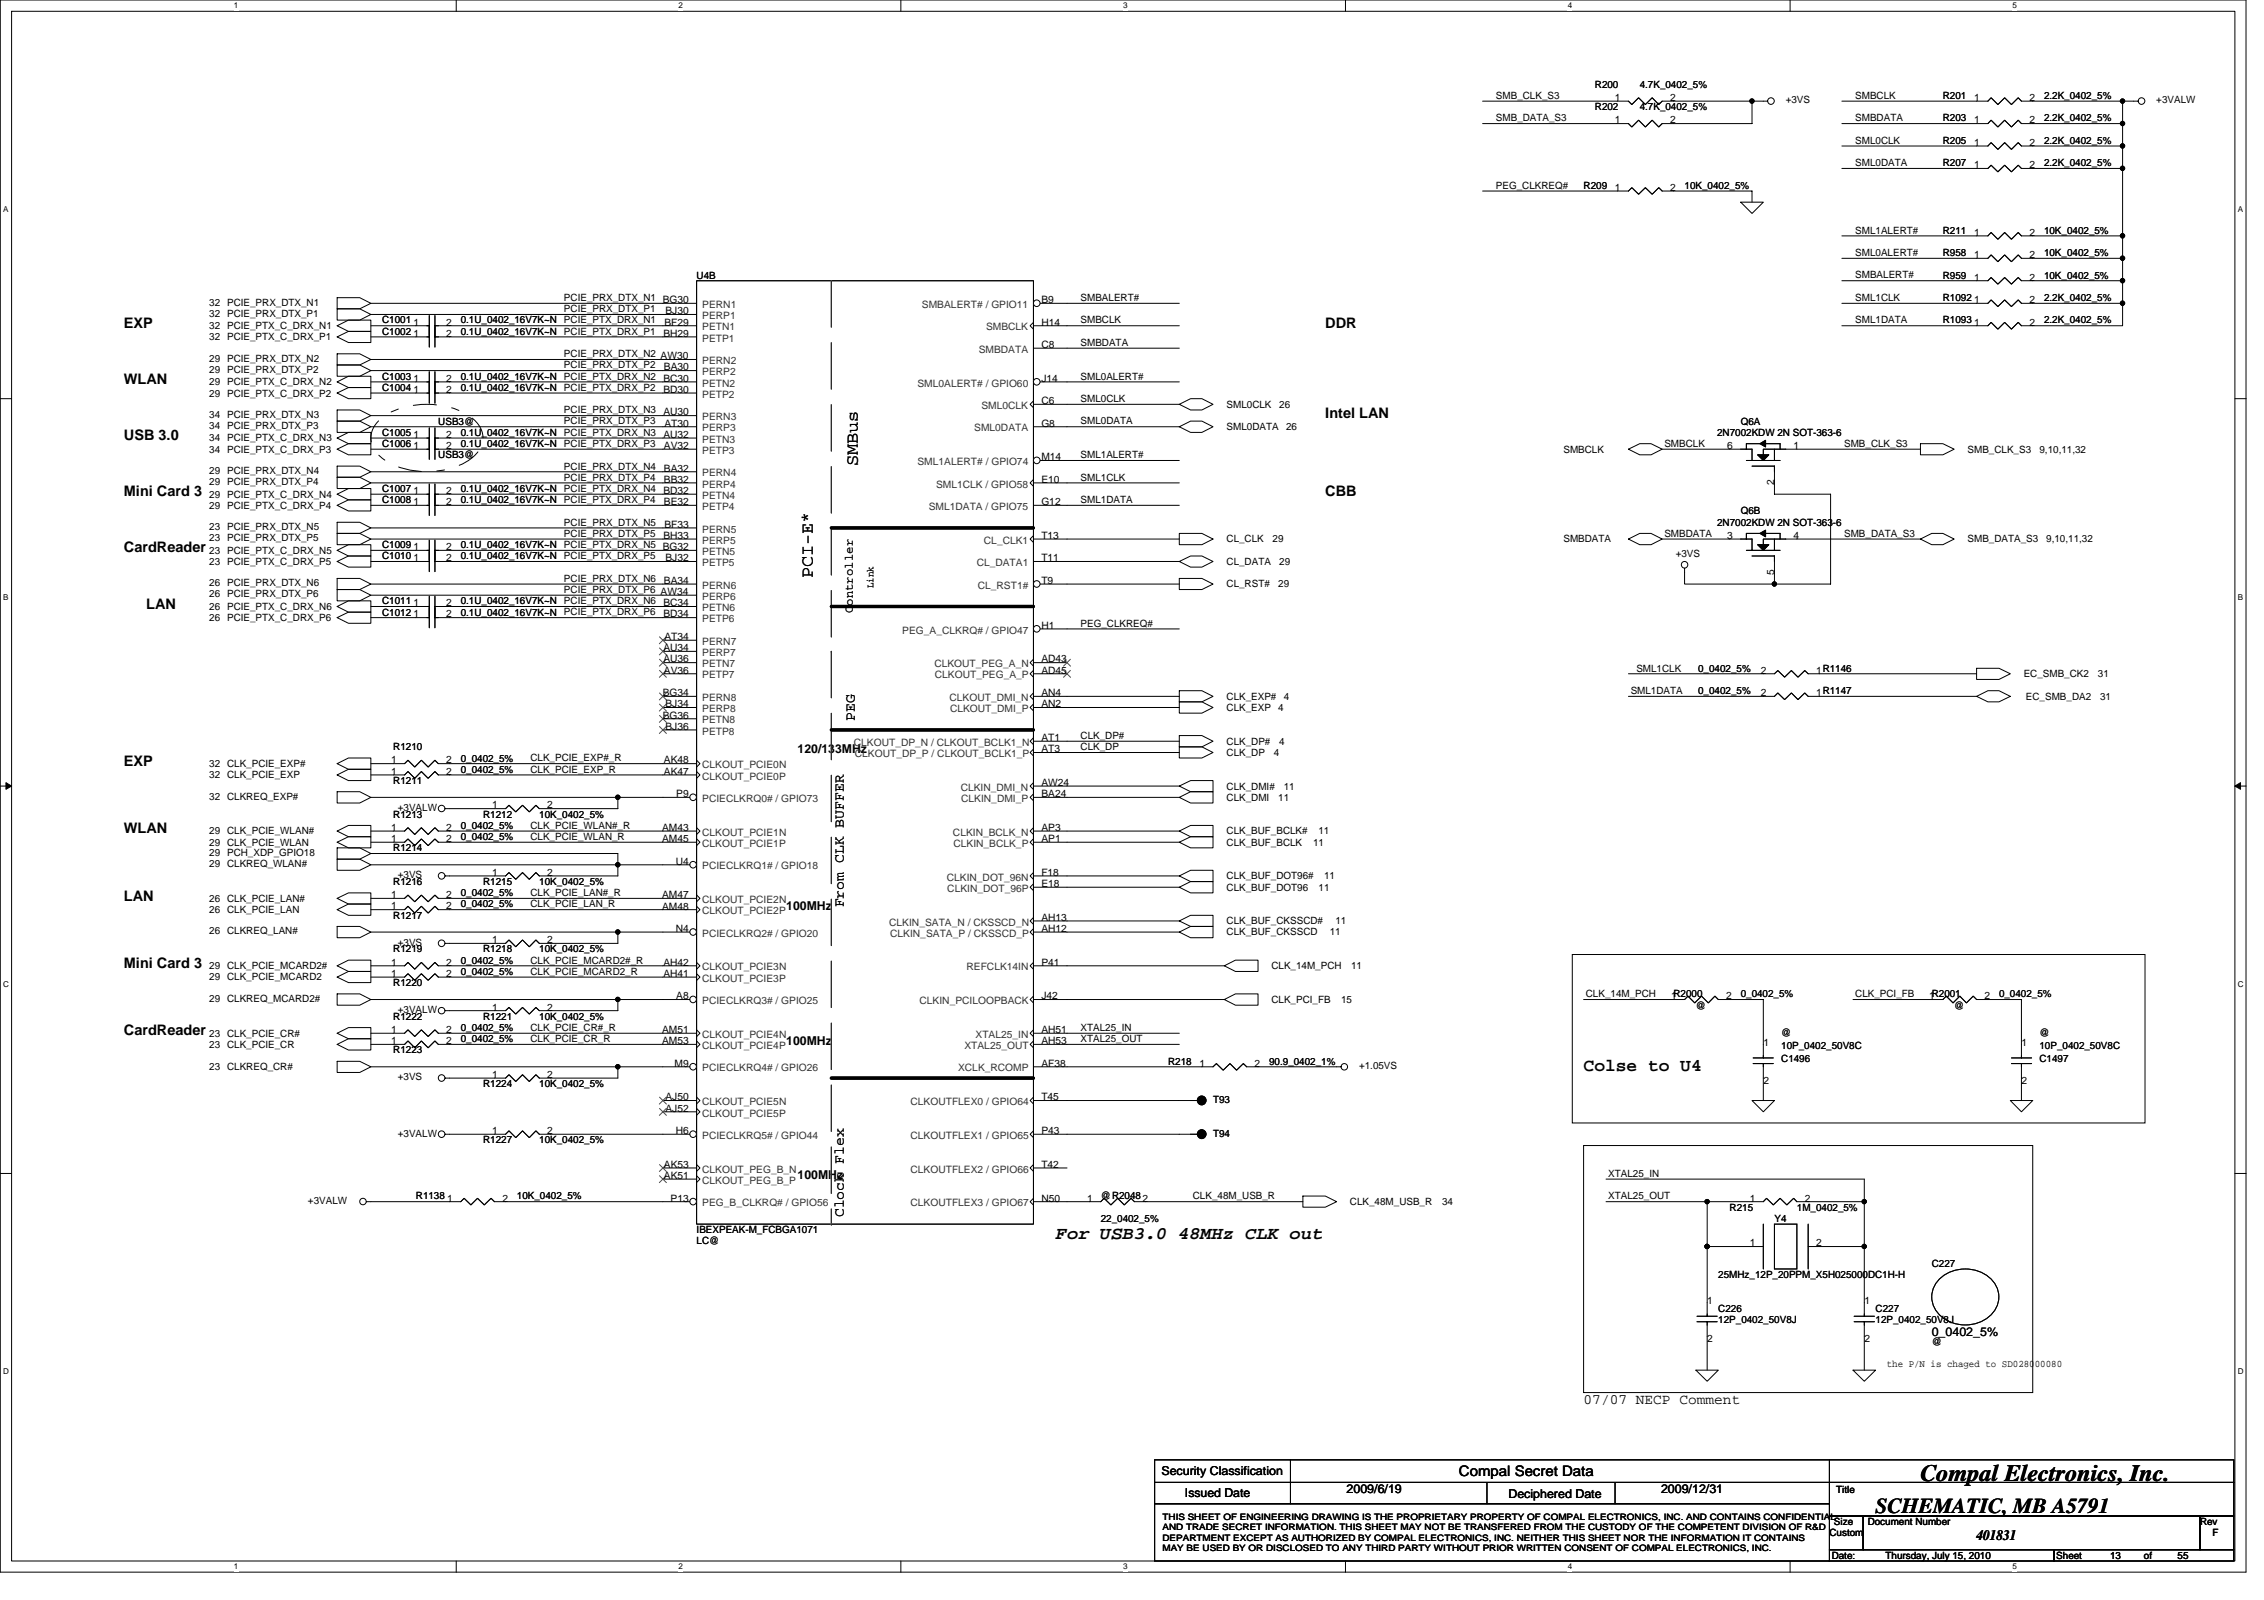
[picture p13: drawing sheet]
<svg xmlns="http://www.w3.org/2000/svg" width="297mm" height="210mm" viewBox="0 0 297 210" stroke-linecap="round" stroke-linejoin="round" font-family="sans-serif">
<defs><g id="words">
<text font-size="3.1" x="252" y="194.3">Compal Electronics, Inc.</text>
<text font-size="2.8" x="246.1" y="198.5">SCHEMATIC, MB A5791</text>
<g font-size="2.3">
<text x="112.5" y="61.2" transform="rotate(-90 112.5 61.2)">SMBus</text>
<text x="106.7" y="75.9" transform="rotate(-90 106.7 75.9)">PCI-E*</text>
<text x="207.8" y="140.4">Colse to U4</text>
<text x="138.5" y="162.6">For USB3.0 48MHz CLK out</text>
</g>
<g font-size="1.9">
<text x="16.3" y="43">EXP</text>
<text x="173.9" y="43">DDR</text>
<text x="16.3" y="50.4">WLAN</text>
<text x="16.3" y="57.7">USB 3.0</text>
<text x="173.9" y="54.8">Intel LAN</text>
<text x="16.3" y="65.1">Mini Card 3</text>
<text x="173.9" y="65.1">CBB</text>
<text x="16.3" y="72.5">CardReader</text>
<text x="19.2" y="79.8">LAN</text>
<text x="112.2" y="94.6" transform="rotate(-90 112.2 94.6)">PEG</text>
<text x="16.3" y="100.5">EXP</text>
<text x="16.3" y="109.3">WLAN</text>
<text x="16.3" y="118.2">LAN</text>
<text x="110.7" y="119" transform="rotate(-90 110.7 119)">From CLK BUFFER</text>
<text x="16.3" y="127">Mini Card 3</text>
<text x="16.3" y="135.8">CardReader</text>
<text x="110.7" y="159.7" transform="rotate(-90 110.7 159.7)">Clock Flex</text>
<text x="207.8" y="184.2">07/07 NECP Comment</text>
<text x="191.4" y="193.7">Compal Secret Data</text>
<text x="259.3" y="202.1">401831</text>
</g>
<g font-size="1.6">
<text x="111.9" y="80.5" transform="rotate(-90 111.9 80.5)">Controller</text>
<text x="104.6" y="98.7">120/133MHz</text>
<text x="103.2" y="119.3">100MHz</text>
<text x="103.2" y="137">100MHz</text>
<text x="104.6" y="154.7">100MHz</text>
<text x="253.4" y="175.3">0_0402_5%</text>
<text x="152.4" y="193.5">Security Classification</text>
<text x="155.5" y="196.3">Issued Date</text>
<text x="176.7" y="195.9">2009/6/19</text>
<text x="197.9" y="196.5">Deciphered Date</text>
<text x="217.9" y="195.9">2009/12/31</text>
</g>
<g font-size="1.3">
<text x="209.3" y="11.5">R200</text>
<text x="215.1" y="11.5">4.7K_0402_5%</text>
<text x="196.3" y="13">SMB_CLK_S3</text>
<text x="196.3" y="15.9">SMB_DATA_S3</text>
<text x="209.3" y="14.5">R202</text>
<text x="211.9" y="13.3">1</text>
<text x="211.9" y="16.2">1</text>
<text x="215.1" y="14.5">4.7K_0402_5%</text>
<text x="219.1" y="13.3">2</text>
<text x="219.1" y="16.2">2</text>
<text x="234.3" y="13.6">+3VS</text>
<text x="243.4" y="13">SMBCLK</text>
<text x="243.4" y="15.9">SMBDATA</text>
<text x="254.9" y="13">R201</text>
<text x="254.9" y="15.9">R203</text>
<text x="259" y="13.3">1</text>
<text x="259" y="16.2">1</text>
<text x="266.3" y="13.3">2</text>
<text x="266.3" y="16.2">2</text>
<text x="268.2" y="13">2.2K_0402_5%</text>
<text x="268.2" y="15.9">2.2K_0402_5%</text>
<text x="282.9" y="13.6">+3VALW</text>
<text x="243.4" y="18.9">SML0CLK</text>
<text x="243.4" y="21.8">SML0DATA</text>
<text x="254.9" y="18.9">R205</text>
<text x="254.9" y="21.8">R207</text>
<text x="259" y="19.1">1</text>
<text x="259" y="22.1">1</text>
<text x="266.3" y="19.1">2</text>
<text x="266.3" y="22.1">2</text>
<text x="268.2" y="18.9">2.2K_0402_5%</text>
<text x="268.2" y="21.8">2.2K_0402_5%</text>
<text x="196.3" y="24.8">PEG_CLKREQ#</text>
<text x="207.8" y="24.8">R209</text>
<text x="211.9" y="25">1</text>
<text x="219.1" y="25">2</text>
<text x="221" y="24.8">10K_0402_5%</text>
<text x="243.4" y="30.6">SML1ALERT#</text>
<text x="243.4" y="33.6">SML0ALERT#</text>
<text x="254.9" y="33.6">R958</text>
<text x="254.9" y="30.6">R211</text>
<text x="259" y="33.9">1</text>
<text x="259" y="30.9">1</text>
<text x="266.3" y="33.9">2</text>
<text x="266.3" y="30.9">2</text>
<text x="268.2" y="33.6">10K_0402_5%</text>
<text x="268.2" y="30.6">10K_0402_5%</text>
<text x="27.4" y="40.1">32 PCIE_PRX_DTX_N1</text>
<text x="27.4" y="41.6">32 PCIE_PRX_DTX_P1</text>
<text x="74" y="39.5">PCIE_PRX_DTX_N1 BG30</text>
<text x="74" y="41">PCIE_PRX_DTX_P1</text>
<text x="87.3" y="41.2">BJ30</text>
<text x="91.4" y="36.6">U4B</text>
<text x="136.6" y="39.8">B9</text>
<text x="141.8" y="39.5">SMBALERT#</text>
<text x="243.4" y="36.5">SMBALERT#</text>
<text x="243.4" y="39.5">SML1CLK</text>
<text x="254.9" y="36.6">R959</text>
<text x="254.9" y="39.5">R1092</text>
<text x="259" y="36.8">1</text>
<text x="259" y="39.8">1</text>
<text x="266.3" y="36.8">2</text>
<text x="266.3" y="39.8">2</text>
<text x="268.2" y="36.6">10K_0402_5%</text>
<text x="268.2" y="39.5">2.2K_0402_5%</text>
<text x="27.4" y="44.7">32 PCIE_PTX_C_DRX_P1</text>
<text x="27.4" y="43.2">32 PCIE_PTX_C_DRX_N1</text>
<text x="27.4" y="47.5">29 PCIE_PRX_DTX_N2</text>
<text x="50.1" y="43.9">C1002</text>
<text x="50.1" y="42.4">C1001</text>
<text x="54.2" y="44.2">1</text>
<text x="54.2" y="42.7">1</text>
<text x="58.5" y="44.2">2</text>
<text x="58.5" y="42.7">2</text>
<text x="60.4" y="43.9">0.1U_0402_16V7K~N PCIE_PTX_DRX_P1</text>
<text x="60.4" y="42.4">0.1U_0402_16V7K~N PCIE_PTX_DRX_N1</text>
<text x="74" y="46.9">PCIE_PRX_DTX_N2 AW30</text>
<text x="87" y="44.2">BH29</text>
<text x="87.2" y="42.7">BF29</text>
<text x="136.6" y="42.7">H14</text>
<text x="136.6" y="45.7">C8</text>
<text x="141.8" y="45.4">SMBDATA</text>
<text x="141.8" y="42.4">SMBCLK</text>
<text x="243.4" y="42.4">SML1DATA</text>
<text x="254.9" y="42.4">R1093</text>
<text x="259" y="42.7">1</text>
<text x="266.3" y="42.7">2</text>
<text x="268.2" y="42.4">2.2K_0402_5%</text>
<text x="27.4" y="52">29 PCIE_PTX_C_DRX_P2</text>
<text x="27.4" y="50.5">29 PCIE_PTX_C_DRX_N2</text>
<text x="27.4" y="48.9">29 PCIE_PRX_DTX_P2</text>
<text x="50.1" y="51.3">C1004</text>
<text x="50.1" y="49.8">C1003</text>
<text x="54.2" y="51.5">1</text>
<text x="54.2" y="50.1">1</text>
<text x="58.5" y="51.5">2</text>
<text x="58.5" y="50.1">2</text>
<text x="60.4" y="51.3">0.1U_0402_16V7K~N PCIE_PTX_DRX_P2</text>
<text x="60.4" y="49.8">0.1U_0402_16V7K~N PCIE_PTX_DRX_N2</text>
<text x="74" y="48.3">PCIE_PRX_DTX_P2</text>
<text x="87" y="50.1">BC30</text>
<text x="87" y="51.5">BD30</text>
<text x="87.1" y="48.6">BA30</text>
<text x="136.6" y="50.1">J14</text>
<text x="136.6" y="53">C6</text>
<text x="141.8" y="52.7">SML0CLK</text>
<text x="141.8" y="49.8">SML0ALERT#</text>
<text x="160.9" y="53.5">SML0CLK</text>
<text x="167.8" y="53.5">26</text>
<text x="27.4" y="59.4">34 PCIE_PTX_C_DRX_P3</text>
<text x="27.4" y="54.8">34 PCIE_PRX_DTX_N3</text>
<text x="27.4" y="57.9">34 PCIE_PTX_C_DRX_N3</text>
<text x="27.4" y="56.3">34 PCIE_PRX_DTX_P3</text>
<text x="50.1" y="58.7">C1006</text>
<text x="50.1" y="57.2">C1005</text>
<text x="54.2" y="58.9">1</text>
<text x="54.2" y="57.4">1</text>
<text x="57.5" y="55.7">USB3@</text>
<text x="58.5" y="58.9">2</text>
<text x="58.5" y="57.4">2</text>
<text x="60.4" y="58.7">0.1U_0402_16V7K~N PCIE_PTX_DRX_P3</text>
<text x="60.4" y="57.2">0.1U_0402_16V7K~N PCIE_PTX_DRX_N3</text>
<text x="74" y="55.7">PCIE_PRX_DTX_P3</text>
<text x="74" y="54.2">PCIE_PRX_DTX_N3</text>
<text x="87" y="54.5">AU30</text>
<text x="87" y="57.4">AU32</text>
<text x="87.1" y="58.9">AV32</text>
<text x="87.2" y="56">AT30</text>
<text x="136.6" y="56">G8</text>
<text x="141.8" y="55.7">SML0DATA</text>
<text x="160.9" y="56.4">SML0DATA</text>
<text x="168.7" y="56.4">26</text>
<text x="205.1" y="59.4">SMBCLK</text>
<text x="218.4" y="58.6">SMBCLK</text>
<text x="225.3" y="57.2">2N7002KDW 2N SOT-363-6</text>
<text x="226.6" y="58.9">6</text>
<text x="228.4" y="55.7">Q6A</text>
<text x="235.3" y="58.9">1</text>
<text x="242" y="58.6">SMB_CLK_S3</text>
<text x="258.1" y="59.4">SMB_CLK_S3</text>
<text x="267.6" y="59.4">9,10,11,32</text>
<text x="27.4" y="62.2">29 PCIE_PRX_DTX_N4</text>
<text x="27.4" y="65.3">29 PCIE_PTX_C_DRX_N4</text>
<text x="27.4" y="63.6">29 PCIE_PRX_DTX_P4</text>
<text x="50.1" y="64.5">C1007</text>
<text x="54.2" y="64.8">1</text>
<text x="57.5" y="60.1">USB3@</text>
<text x="58.5" y="64.8">2</text>
<text x="60.4" y="64.5">0.1U_0402_16V7K~N PCIE_PTX_DRX_N4</text>
<text x="74" y="63.1">PCIE_PRX_DTX_P4</text>
<text x="74" y="61.6">PCIE_PRX_DTX_N4</text>
<text x="87" y="64.8">BD32</text>
<text x="87.1" y="61.9">BA32</text>
<text x="87.1" y="63.3">BB32</text>
<text x="136.6" y="63.3">E10</text>
<text x="136.6" y="60.4">M14</text>
<text x="141.8" y="66">SML1DATA</text>
<text x="141.8" y="63.1">SML1CLK</text>
<text x="141.8" y="60.1">SML1ALERT#</text>
<text x="232.8" y="63.7" transform="rotate(-90 232.8 63.7)">2</text>
<text x="27.4" y="66.8">29 PCIE_PTX_C_DRX_P4</text>
<text x="27.4" y="69.6">23 PCIE_PRX_DTX_N5</text>
<text x="27.4" y="71">23 PCIE_PRX_DTX_P5</text>
<text x="50.1" y="66">C1008</text>
<text x="50.1" y="71.9">C1009</text>
<text x="54.2" y="66.3">1</text>
<text x="58.5" y="66.3">2</text>
<text x="60.4" y="66">0.1U_0402_16V7K~N PCIE_PTX_DRX_P4</text>
<text x="60.4" y="71.9">0.1U_0402_16V7K~N PCIE_PTX_DRX_N5 BG32</text>
<text x="74" y="69">PCIE_PRX_DTX_N5</text>
<text x="74" y="70.4">PCIE_PRX_DTX_P5</text>
<text x="87" y="70.7">BH33</text>
<text x="87.1" y="66.3">BE32</text>
<text x="87.2" y="69.2">BF33</text>
<text x="136.6" y="70.7">T13</text>
<text x="136.6" y="66.3">G12</text>
<text x="160.9" y="71.2">CL_CLK</text>
<text x="167" y="71.2">29</text>
<text x="205.1" y="71.2">SMBDATA</text>
<text x="218.4" y="70.4">SMBDATA</text>
<text x="225.3" y="69">2N7002KDW 2N SOT-363-6</text>
<text x="226.6" y="70.7">3</text>
<text x="228.4" y="67.5">Q6B</text>
<text x="235.3" y="70.7">4</text>
<text x="242" y="70.4">SMB_DATA_S3</text>
<text x="258.1" y="71.2">SMB_DATA_S3</text>
<text x="268.5" y="71.2">9,10,11,32</text>
<text x="27.4" y="74.1">23 PCIE_PTX_C_DRX_P5</text>
<text x="27.4" y="72.6">23 PCIE_PTX_C_DRX_N5</text>
<text x="27.4" y="76.9">26 PCIE_PRX_DTX_N6</text>
<text x="50.1" y="73.4">C1010</text>
<text x="54.2" y="72.2">1</text>
<text x="54.2" y="73.6">1</text>
<text x="58.5" y="72.2">2</text>
<text x="58.5" y="73.6">2</text>
<text x="60.4" y="73.4">0.1U_0402_16V7K~N PCIE_PTX_DRX_P5</text>
<text x="74" y="77.8">PCIE_PRX_DTX_P6 AW34</text>
<text x="74" y="76.3">PCIE_PRX_DTX_N6</text>
<text x="87.1" y="76.6">BA34</text>
<text x="87.3" y="73.6">BJ32</text>
<text x="114.6" y="77.2" transform="rotate(-90 114.6 77.2)">Link</text>
<text x="136.6" y="76.6">T9</text>
<text x="136.6" y="73.6">T11</text>
<text x="160.9" y="74.1">CL_DATA</text>
<text x="160.9" y="77.1">CL_RST#</text>
<text x="167.7" y="77.1">29</text>
<text x="167.8" y="74.1">29</text>
<text x="219.9" y="73.1">+3VS</text>
<text x="232.8" y="75.4" transform="rotate(-90 232.8 75.4)">5</text>
<text x="27.4" y="81.5">26 PCIE_PTX_C_DRX_P6</text>
<text x="27.4" y="80">26 PCIE_PTX_C_DRX_N6</text>
<text x="27.4" y="78.4">26 PCIE_PRX_DTX_P6</text>
<text x="50.1" y="80.8">C1012</text>
<text x="50.1" y="79.3">C1011</text>
<text x="54.2" y="81">1</text>
<text x="54.2" y="79.5">1</text>
<text x="58.5" y="81">2</text>
<text x="58.5" y="79.5">2</text>
<text x="60.4" y="80.8">0.1U_0402_16V7K~N PCIE_PTX_DRX_P6</text>
<text x="60.4" y="79.3">0.1U_0402_16V7K~N PCIE_PTX_DRX_N6</text>
<text x="87" y="79.5">BC34</text>
<text x="87" y="81">BD34</text>
<text x="87.2" y="84">AT34</text>
<text x="136.6" y="82.5">H1</text>
<text x="141.8" y="82.2">PEG_CLKREQ#</text>
<text x="87" y="85.4">AU34</text>
<text x="87" y="86.9">AU36</text>
<text x="87.1" y="88.4">AV36</text>
<text x="136.6" y="86.9">AD43</text>
<text x="136.6" y="88.4">AD45</text>
<text x="214.7" y="88.1">SML1CLK</text>
<text x="222.8" y="88.1">0_0402_5%</text>
<text x="231" y="88.4">2</text>
<text x="238.3" y="88.4">1R1146</text>
<text x="265.5" y="88.9">EC_SMB_CK2</text>
<text x="275.2" y="88.9">31</text>
<text x="86.9" y="91.3">BG34</text>
<text x="86.9" y="94.3">BG36</text>
<text x="87.3" y="92.8">BJ34</text>
<text x="87.3" y="95.7">BJ36</text>
<text x="136.6" y="91.3">AN4</text>
<text x="136.6" y="92.8">AN2</text>
<text x="160.9" y="93.3">CLK_EXP</text>
<text x="160.9" y="91.8">CLK_EXP#</text>
<text x="167.7" y="93.3">4</text>
<text x="168.4" y="91.8">4</text>
<text x="213.9" y="91.1">SML1DATA</text>
<text x="222.8" y="91.1">0_0402_5%</text>
<text x="231" y="91.3">2</text>
<text x="238.3" y="91.3">1R1147</text>
<text x="265.8" y="91.8">EC_SMB_DA2</text>
<text x="275.5" y="91.8">31</text>
<text x="27.4" y="100.6">32 CLK_PCIE_EXP#</text>
<text x="51.3" y="100.2">1</text>
<text x="51.3" y="101.6">1</text>
<text x="51.6" y="98.4">R1210</text>
<text x="58.5" y="100.2">2</text>
<text x="58.5" y="101.6">2</text>
<text x="60.4" y="99.9">0_0402_5%</text>
<text x="60.4" y="101.4">0_0402_5%</text>
<text x="69.6" y="99.9">CLK_PCIE_EXP#_R</text>
<text x="69.6" y="101.4">CLK_PCIE_EXP_R</text>
<text x="87.1" y="100.2">AK48</text>
<text x="87.1" y="101.6">AK47</text>
<text x="136.6" y="97.2">AT1</text>
<text x="136.6" y="98.7">AT3</text>
<text x="141.8" y="96.9">CLK_DP#</text>
<text x="141.8" y="98.4">CLK_DP</text>
<text x="160.9" y="99.2">CLK_DP</text>
<text x="160.9" y="97.7">CLK_DP#</text>
<text x="167.1" y="99.2">4</text>
<text x="167.8" y="97.7">4</text>
<text x="27.4" y="102.1">32 CLK_PCIE_EXP</text>
<text x="27.4" y="104.9">32 CLKREQ_EXP#</text>
<text x="51.6" y="107.3">R1213</text>
<text x="51.6" y="102.8">R1211</text>
<text x="52.2" y="106.4">+3VALW</text>
<text x="63.4" y="107.3">R1212</text>
<text x="64.6" y="106.1">1</text>
<text x="70.8" y="107.3">10K_0402_5%</text>
<text x="71.8" y="106.1">2</text>
<text x="88.7" y="104.6">P9</text>
<text x="136.6" y="103.1">AW24</text>
<text x="136.6" y="104.6">BA24</text>
<text x="160.9" y="105.1">CLK_DMI</text>
<text x="160.9" y="103.6">CLK_DMI#</text>
<text x="167.7" y="105.1">11</text>
<text x="168.4" y="103.6">11</text>
<text x="27.4" y="112.3">29 PCH_XDP_GPIO18</text>
<text x="27.4" y="111">29 CLK_PCIE_WLAN</text>
<text x="27.4" y="109.5">29 CLK_PCIE_WLAN#</text>
<text x="27.4" y="113.7">29 CLKREQ_WLAN#</text>
<text x="51.3" y="109">1</text>
<text x="51.3" y="110.5">1</text>
<text x="51.6" y="111.7">R1214</text>
<text x="58.5" y="109">2</text>
<text x="58.5" y="110.5">2</text>
<text x="60.4" y="108.7">0_0402_5%</text>
<text x="60.4" y="110.2">0_0402_5%</text>
<text x="69.6" y="108.7">CLK_PCIE_WLAN#_R</text>
<text x="69.6" y="110.2">CLK_PCIE_WLAN_R</text>
<text x="86.9" y="109">AM43</text>
<text x="86.9" y="110.5">AM45</text>
<text x="88.7" y="113.4">U4</text>
<text x="136.6" y="109">AP3</text>
<text x="136.6" y="110.5">AP1</text>
<text x="160.9" y="111">CLK_BUF_BCLK</text>
<text x="160.9" y="109.5">CLK_BUF_BCLK#</text>
<text x="172.3" y="111">11</text>
<text x="173" y="109.5">11</text>
<text x="27.4" y="119.8">26 CLK_PCIE_LAN</text>
<text x="27.4" y="118.3">26 CLK_PCIE_LAN#</text>
<text x="51.3" y="117.8">1</text>
<text x="51.3" y="119.3">1</text>
<text x="51.6" y="116.1">R1216</text>
<text x="52.2" y="115.2">+3VS</text>
<text x="58.5" y="117.8">2</text>
<text x="58.5" y="119.3">2</text>
<text x="60.4" y="117.6">0_0402_5%</text>
<text x="60.4" y="119">0_0402_5%</text>
<text x="63.4" y="116.1">R1215</text>
<text x="64.6" y="114.9">1</text>
<text x="69.6" y="119">CLK_PCIE_LAN_R</text>
<text x="69.6" y="117.6">CLK_PCIE_LAN#_R</text>
<text x="70.8" y="116.1">10K_0402_5%</text>
<text x="71.8" y="114.9">2</text>
<text x="86.9" y="117.8">AM47</text>
<text x="86.9" y="119.3">AM48</text>
<text x="136.6" y="114.9">F18</text>
<text x="136.6" y="116.4">E18</text>
<text x="160.9" y="116.8">CLK_BUF_DOT96</text>
<text x="160.9" y="115.4">CLK_BUF_DOT96#</text>
<text x="173" y="116.8">11</text>
<text x="173.7" y="115.4">11</text>
<text x="27.4" y="122.6">26 CLKREQ_LAN#</text>
<text x="51.6" y="120.5">R1217</text>
<text x="51.6" y="124.9">R1219</text>
<text x="52.2" y="124.1">+3VS</text>
<text x="63.4" y="124.9">R1218</text>
<text x="64.6" y="123.7">1</text>
<text x="70.8" y="124.9">10K_0402_5%</text>
<text x="71.8" y="123.7">2</text>
<text x="88.7" y="122.3">N4</text>
<text x="136.6" y="122.3">AH12</text>
<text x="136.6" y="120.8">AH13</text>
<text x="160.9" y="122.7">CLK_BUF_CKSSCD</text>
<text x="160.9" y="121.3">CLK_BUF_CKSSCD#</text>
<text x="174.5" y="122.7">11</text>
<text x="175.2" y="121.3">11</text>
<text x="27.4" y="128.6">29 CLK_PCIE_MCARD2</text>
<text x="27.4" y="127.1">29 CLK_PCIE_MCARD2#</text>
<text x="27.4" y="131.4">29 CLKREQ_MCARD2#</text>
<text x="51.3" y="128.2">1</text>
<text x="51.3" y="126.7">1</text>
<text x="51.6" y="129.4">R1220</text>
<text x="58.5" y="128.2">2</text>
<text x="58.5" y="126.7">2</text>
<text x="60.4" y="127.9">0_0402_5%</text>
<text x="60.4" y="126.4">0_0402_5%</text>
<text x="69.6" y="126.4">CLK_PCIE_MCARD2#_R</text>
<text x="69.6" y="127.9">CLK_PCIE_MCARD2_R</text>
<text x="87" y="126.7">AH42</text>
<text x="87" y="128.2">AH41</text>
<text x="88.7" y="131.1">A8</text>
<text x="136.6" y="131.1">J42</text>
<text x="136.6" y="126.7">P41</text>
<text x="166.8" y="127.1">CLK_14M_PCH</text>
<text x="166.8" y="131.6">CLK_PCI_FB</text>
<text x="176" y="131.6">15</text>
<text x="177.3" y="127.1">11</text>
<text x="208.1" y="130.8">CLK_14M_PCH</text>
<text x="219.2" y="131.1">1R2000</text>
<text x="226.5" y="131.1">2</text>
<text x="228.4" y="130.8">0_0402_5%</text>
<text x="243.4" y="130.8">CLK_PCI_FB</text>
<text x="253.1" y="131.1">1R2001</text>
<text x="260.4" y="131.1">2</text>
<text x="262.3" y="130.8">0_0402_5%</text>
<text x="27.4" y="137.5">23 CLK_PCIE_CR</text>
<text x="27.4" y="136">23 CLK_PCIE_CR#</text>
<text x="51.3" y="135.5">1</text>
<text x="51.3" y="137">1</text>
<text x="51.6" y="133.8">R1222</text>
<text x="52.2" y="132.9">+3VALW</text>
<text x="58.5" y="135.5">2</text>
<text x="58.5" y="137">2</text>
<text x="60.4" y="135.3">0_0402_5%</text>
<text x="60.4" y="136.7">0_0402_5%</text>
<text x="63.4" y="133.8">R1221</text>
<text x="64.6" y="132.6">1</text>
<text x="69.6" y="136.7">CLK_PCIE_CR_R</text>
<text x="69.6" y="135.3">CLK_PCIE_CR#_R</text>
<text x="70.8" y="133.8">10K_0402_5%</text>
<text x="71.8" y="132.6">2</text>
<text x="86.9" y="135.5">AM51</text>
<text x="86.9" y="137">AM53</text>
<text x="136.6" y="135.5">AH51</text>
<text x="136.6" y="137">AH53</text>
<text x="141.8" y="135.3">XTAL25_IN</text>
<text x="141.8" y="136.7">XTAL25_OUT</text>
<text x="222.5" y="132.3">@</text>
<text x="231.4" y="137.2">1</text>
<text x="233.7" y="137.6">10P_0402_50V8C</text>
<text x="233.7" y="135.8">@</text>
<text x="256.4" y="132.3">@</text>
<text x="265.2" y="137.2">1</text>
<text x="267.6" y="137.6">10P_0402_50V8C</text>
<text x="267.6" y="135.8">@</text>
<text x="27.4" y="140.4">23 CLKREQ_CR#</text>
<text x="51.6" y="138.2">R1223</text>
<text x="52.2" y="141.7">+3VS</text>
<text x="63.4" y="142.6">R1224</text>
<text x="64.6" y="141.4">1</text>
<text x="70.8" y="142.6">10K_0402_5%</text>
<text x="71.8" y="141.4">2</text>
<text x="88.5" y="139.9">M9</text>
<text x="136.6" y="139.9">AF38</text>
<text x="153.3" y="139.7">R218</text>
<text x="157.4" y="139.9">1</text>
<text x="164.6" y="139.9">2</text>
<text x="166.5" y="139.7">90.9_0402_1%</text>
<text x="178.3" y="140.3">+1.05VS</text>
<text x="231.4" y="142.2">2</text>
<text x="233.7" y="139.4">C1496</text>
<text x="265.2" y="142.2">2</text>
<text x="267.6" y="139.4">C1497</text>
<text x="52.2" y="149.1">+3VALW</text>
<text x="63.4" y="150">R1227</text>
<text x="64.6" y="148.8">1</text>
<text x="70.8" y="150">10K_0402_5%</text>
<text x="71.8" y="148.8">2</text>
<text x="87.3" y="144.4">AJ50</text>
<text x="87.3" y="145.8">AJ52</text>
<text x="88.7" y="148.8">H6</text>
<text x="136.6" y="144.4">T45</text>
<text x="136.6" y="148.8">P43</text>
<text x="159.1" y="144.7">T93</text>
<text x="159.1" y="149.1">T94</text>
<text x="87.1" y="154.7">AK51</text>
<text x="87.1" y="153.2">AK53</text>
<text x="136.6" y="153.2">T42</text>
<text x="211" y="154.4">XTAL25_IN</text>
<text x="40.4" y="157.9">+3VALW</text>
<text x="54.6" y="157.4">R1138</text>
<text x="58.7" y="157.6">1</text>
<text x="65.9" y="157.6">2</text>
<text x="67.8" y="157.4">10K_0402_5%</text>
<text x="88" y="157.6">P13</text>
<text x="91.4" y="161.8">IBEXPEAK-M_FCBGA1071</text>
<text x="136.6" y="157.6">N50</text>
<text x="142.6" y="157.6">1</text>
<text x="144.4" y="160.3">22_0402_5%</text>
<text x="144.4" y="157.4">@R20482</text>
<text x="156.5" y="157.4">CLK_48M_USB_R</text>
<text x="177.1" y="158.1">CLK_48M_USB_R</text>
<text x="189.2" y="158.1">34</text>
<text x="211" y="157.4">XTAL25_OUT</text>
<text x="226.9" y="158.8">R215</text>
<text x="229.6" y="157.6">1</text>
<text x="232.8" y="160.3">Y4</text>
<text x="235.8" y="158.8">1M_0402_5%</text>
<text x="236.8" y="157.6">2</text>
<text x="91.4" y="163.2">LC@</text>
<text x="225.4" y="167.7">25MHz_12P_20PPM_X5H025000DC1H-H</text>
<text x="229.6" y="163.5">1</text>
<text x="238.3" y="163.5">2</text>
<text x="253.4" y="166.2">C227</text>
<text x="224" y="171">1</text>
<text x="225.4" y="172.1">C226</text>
<text x="225.4" y="173.6">12P_0402_50V8J</text>
<text x="244.6" y="171">1</text>
<text x="246.1" y="172.1">C227</text>
<text x="246.1" y="173.6">12P_0402_50V8J</text>
<text x="224" y="176.1">2</text>
<text x="244.6" y="176.1">2</text>
<text x="247.5" y="179.3">the P/N is chaged to SD028000080</text>
<text x="253.4" y="176.5">@</text>
<text x="240.9" y="195.8">Title</text>
<text x="240" y="201.5">Custom</text>
<text x="240.6" y="200.1">Size</text>
<text x="245" y="200.1">Document Number</text>
<text x="288.6" y="200.1">Rev</text>
<text x="290.3" y="201.5">F</text>
<text x="240.3" y="204.5">Date:</text>
<text x="247.4" y="204.5">Thursday, July 15, 2010</text>
<text x="269.8" y="204.5">Sheet</text>
<text x="276.9" y="204.5">13</text>
<text x="281.3" y="204.5">of</text>
<text x="285.7" y="204.5">55</text>
</g>
<g font-size="1.3" fill="#333">
<text x="92.1" y="40.4">PERN1</text>
<text x="92.1" y="41.9">PERP1</text>
<text x="121" y="40.4">SMBALERT# / GPIO11</text>
<text x="92.1" y="47.8">PERN2</text>
<text x="92.1" y="43.3">PETN1</text>
<text x="92.1" y="44.8">PETP1</text>
<text x="128.4" y="46.3">SMBDATA</text>
<text x="129.4" y="43.3">SMBCLK</text>
<text x="92.1" y="49.2">PERP2</text>
<text x="92.1" y="50.7">PETN2</text>
<text x="92.1" y="52.2">PETP2</text>
<text x="120.4" y="50.7">SML0ALERT# / GPIO60</text>
<text x="128.8" y="53.7">SML0CLK</text>
<text x="92.1" y="55.1">PERN3</text>
<text x="92.1" y="56.6">PERP3</text>
<text x="92.1" y="58.1">PETN3</text>
<text x="92.1" y="59.5">PETP3</text>
<text x="127.8" y="56.6">SML0DATA</text>
<text x="92.1" y="62.5">PERN4</text>
<text x="92.1" y="64">PERP4</text>
<text x="92.1" y="65.4">PETN4</text>
<text x="120.4" y="61">SML1ALERT# / GPIO74</text>
<text x="122.8" y="64">SML1CLK / GPIO58</text>
<text x="92.1" y="69.9">PERN5</text>
<text x="92.1" y="71.3">PERP5</text>
<text x="92.1" y="66.9">PETP4</text>
<text x="121.9" y="66.9">SML1DATA / GPIO75</text>
<text x="129.1" y="71.3">CL_CLK1</text>
<text x="92.1" y="77.2">PERN6</text>
<text x="92.1" y="72.8">PETN5</text>
<text x="92.1" y="74.3">PETP5</text>
<text x="128.1" y="74.3">CL_DATA1</text>
<text x="128.3" y="77.2">CL_RST1#</text>
<text x="92.1" y="78.7">PERP6</text>
<text x="92.1" y="80.2">PETN6</text>
<text x="92.1" y="81.6">PETP6</text>
<text x="118.4" y="83.1">PEG_A_CLKRQ# / GPIO47</text>
<text x="92.1" y="84.6">PERN7</text>
<text x="92.1" y="86.1">PERP7</text>
<text x="92.1" y="87.5">PETN7</text>
<text x="92.1" y="89">PETP7</text>
<text x="122.6" y="87.5">CLKOUT_PEG_A_N</text>
<text x="122.7" y="89">CLKOUT_PEG_A_P</text>
<text x="92.1" y="92">PERN8</text>
<text x="92.1" y="93.4">PERP8</text>
<text x="92.1" y="94.9">PETN8</text>
<text x="124.6" y="92">CLKOUT_DMI_N</text>
<text x="124.6" y="93.4">CLKOUT_DMI_P</text>
<text x="92.1" y="96.4">PETP8</text>
<text x="92.1" y="100.8">CLKOUT_PCIE0N</text>
<text x="112" y="97.9">CLKOUT_DP_N / CLKOUT_BCLK1_N</text>
<text x="112.2" y="99.3">CLKOUT_DP_P / CLKOUT_BCLK1_P</text>
<text x="92.1" y="102.3">CLKOUT_PCIE0P</text>
<text x="92.1" y="105.2">PCIECLKRQ0# / GPIO73</text>
<text x="126" y="103.7">CLKIN_DMI_N</text>
<text x="126.1" y="105.2">CLKIN_DMI_P</text>
<text x="92.1" y="109.6">CLKOUT_PCIE1N</text>
<text x="92.1" y="111.1">CLKOUT_PCIE1P</text>
<text x="125" y="109.6">CLKIN_BCLK_N</text>
<text x="125.1" y="111.1">CLKIN_BCLK_P</text>
<text x="92.1" y="118.5">CLKOUT_PCIE2N</text>
<text x="92.1" y="120">CLKOUT_PCIE2P</text>
<text x="92.1" y="114.1">PCIECLKRQ1# / GPIO18</text>
<text x="124.2" y="115.5">CLKIN_DOT_96N</text>
<text x="124.3" y="117">CLKIN_DOT_96P</text>
<text x="92.1" y="122.9">PCIECLKRQ2# / GPIO20</text>
<text x="116.7" y="121.4">CLKIN_SATA_N / CKSSCD_N</text>
<text x="116.8" y="122.9">CLKIN_SATA_P / CKSSCD_P</text>
<text x="92.1" y="127.3">CLKOUT_PCIE3N</text>
<text x="92.1" y="128.8">CLKOUT_PCIE3P</text>
<text x="92.1" y="131.7">PCIECLKRQ3# / GPIO25</text>
<text x="120.6" y="131.7">CLKIN_PCILOOPBACK</text>
<text x="126.8" y="127.3">REFCLK14IN</text>
<text x="92.1" y="136.2">CLKOUT_PCIE4N</text>
<text x="92.1" y="137.6">CLKOUT_PCIE4P</text>
<text x="126.5" y="137.6">XTAL25_OUT</text>
<text x="128" y="136.2">XTAL25_IN</text>
<text x="92.1" y="140.6">PCIECLKRQ4# / GPIO26</text>
<text x="125.7" y="140.6">XCLK_RCOMP</text>
<text x="92.1" y="145">CLKOUT_PCIE5N</text>
<text x="92.1" y="146.5">CLKOUT_PCIE5P</text>
<text x="92.1" y="149.4">PCIECLKRQ5# / GPIO44</text>
<text x="119.5" y="145">CLKOUTFLEX0 / GPIO64</text>
<text x="119.5" y="149.4">CLKOUTFLEX1 / GPIO65</text>
<text x="92.1" y="155.3">CLKOUT_PEG_B_P</text>
<text x="92.1" y="153.8">CLKOUT_PEG_B_N</text>
<text x="119.5" y="153.8">CLKOUTFLEX2 / GPIO66</text>
<text x="92.1" y="158.3">PEG_B_CLKRQ# / GPIO56</text>
<text x="119.5" y="158.3">CLKOUTFLEX3 / GPIO67</text>
</g>
<g font-size="1.2">
<text x="152.5" y="199.4">THIS SHEET OF ENGINEERING DRAWING IS THE PROPRIETARY PROPERTY OF COMPAL ELECTRONICS, INC. AND CONTAINS CONFIDENTIAL</text>
<text x="152.5" y="200.8">AND TRADE SECRET INFORMATION. THIS SHEET MAY NOT BE TRANSFERED FROM THE CUSTODY OF THE COMPETENT DIVISION OF R&amp;D</text>
<text x="152.5" y="202.1">DEPARTMENT EXCEPT AS AUTHORIZED BY COMPAL ELECTRONICS, INC. NEITHER THIS SHEET NOR THE INFORMATION IT CONTAINS</text>
<text x="152.5" y="203.5">MAY BE USED BY OR DISCLOSED TO ANY THIRD PARTY WITHOUT PRIOR WRITTEN CONSENT OF COMPAL ELECTRONICS, INC.</text>
</g>
<g font-size="1.1">
<text x="30.7" y="1.1">1</text>
<text x="89" y="1.1">2</text>
<text x="147.4" y="1.1">3</text>
<text x="205.7" y="1.1">4</text>
<text x="264" y="1.1">5</text>
<text x=".4" y="27.8">A</text>
<text x="293.6" y="27.8">A</text>
<text x=".4" y="78.7">B</text>
<text x="293.6" y="78.7">B</text>
<text x=".4" y="129.5">C</text>
<text x="293.6" y="129.5">C</text>
<text x=".4" y="180.3">D</text>
<text x="293.6" y="180.3">D</text>
<text x="30.7" y="205.9">1</text>
<text x="89" y="205.9">2</text>
<text x="147.4" y="205.9">3</text>
<text x="205.7" y="205.9">4</text>
<text x="264" y="205.9">5</text>
</g>
</g></defs>
<path d="M0 0h294.7v206.2h-294.7zM1.5 1.5h291.7v203.3h-291.7z" fill="none" stroke="#000" stroke-width=".13"/>
<g fill="#fff">
<path d="M30.7 .1h.6v1.2h-.6z"/>
<path d="M30.7 204.9h.6v1.2h-.6z"/>
</g>
<path d="M59.9 0v1.5M59.9 204.8v1.5" fill="none" stroke="#000" stroke-width=".13"/>
<g fill="#fff">
<path d="M89 .1h.6v1.2h-.6z"/>
<path d="M89 204.9h.6v1.2h-.6z"/>
</g>
<path d="M118.2 0v1.5M118.2 204.8v1.5" fill="none" stroke="#000" stroke-width=".13"/>
<g fill="#fff">
<path d="M147.4 .1h.5v1.2h-.5z"/>
<path d="M147.4 204.9h.5v1.2h-.5z"/>
</g>
<path d="M176.5 0v1.5M176.5 204.8v1.5" fill="none" stroke="#000" stroke-width=".13"/>
<g fill="#fff">
<path d="M205.7 .1h.6v1.2h-.6z"/>
<path d="M205.7 204.9h.6v1.2h-.6z"/>
</g>
<path d="M234.9 0v1.5M234.9 204.8v1.5" fill="none" stroke="#000" stroke-width=".13"/>
<g fill="#fff">
<path d="M264 .1h.6v1.2h-.6z"/>
<path d="M264 204.9h.6v1.2h-.6z"/>
<path d="M.4 26.9h.7v1.2h-.7z"/>
<path d="M293.6 26.9h.7v1.2h-.7z"/>
<path d="M.4 77.7h.7v1.2h-.7z"/>
<path d="M293.6 77.7h.7v1.2h-.7z"/>
</g>
<path d="M0 52.3h1.5M293.2 52.3h1.5" fill="none" stroke="#000" stroke-width=".13"/>
<g fill="#fff">
<path d="M.4 128.5h.8v1.2h-.8z"/>
<path d="M293.6 128.5h.7v1.2h-.7z"/>
</g>
<path d="M0 103.1h1.5M293.2 103.1h1.5" fill="none" stroke="#000" stroke-width=".13"/>
<path d="M.8 102.7l.7 .4-.7 .4zM293.2 103.1l.8-.4v.8z" fill="#000" stroke="#000" stroke-width=".13"/>
<g fill="#fff">
<path d="M.4 179.3h.8v1.2h-.8z"/>
<path d="M293.6 179.3h.7v1.2h-.7z"/>
</g>
<g fill="none" stroke="#000" stroke-width=".13">
<path d="M194.5 13.3h19.2l.4 .4 .9-.9 .9 .9 .9-.9 .8 .9 .5-.4h13.8M229.9 13.3v2.9h-11.8l-.5 .5-.8-.9-.9 .9-.9-.9-.9 .9-.4-.5h-19.2M241.7 16.2h19.1l.4-.4 .9 .9 .9-.9 .9 .9 .9-.9 .4 .4h13.3M241.7 19.2h17.6M241.7 13.3h19.1l.4-.5 .9 .9 .9-.9 .9 .9 .9-.9 .4 .5h15.3M266.7 19.2h11.8M278.5 13.3v26.5M44.2 39.1h3l1.5 .7-1.5 .7h-3zM48.7 39.8h42.7M91.4 36.8h44.2v123.8h-44.2zM140 39.8h14.7M194.5 25.1h19.2l.4-.5 .9 .9 .9-.9 .9 .9 .8-.9 .5 .5h11.8v1.4"/>
<path d="M228.4 26.5h2.9l-1.4 1.5zM241.7 36.8h19.1l.4-.4 .9 .9 .9-.9 .9 .9 .9-.9 .4 .4h13.3M241.7 22.1h17.6M241.7 30.9h17.6M241.7 39.8h17.6M266.7 39.8h11.8M266.7 22.1h11.8M266.7 30.9h11.8M278.5 39.8v2.9h-11.8M278.5 33.9h-13.3l-.4-.5-.9 .9-.9-.9-.9 .9-.9-.9-.4 .5h-19.1M44.2 44.2l1.5-.7h3v1.4h-3zM44.2 42.7l1.5-.7h3v1.5h-3z"/>
<path d="M44.2 40.5h3l1.5 .8-1.5 .7h-3zM44.2 51.6l1.5-.8h3v1.5h-3zM44.2 46.4h3l1.5 .8-1.5 .7h-3zM44.2 50.1l1.5-.7h3v1.4h-3zM44.2 47.9h3l1.5 .7-1.5 .8h-3zM44.2 58.9l1.5-.7h3v1.5h-3zM44.2 53.8h3l1.5 .7-1.5 .7h-3zM44.2 57.5l1.5-.8h3v1.5h-3zM44.2 55.2h3l1.5 .8-1.5 .7h-3zM48.7 56h42.7M48.7 57.5h5.9M48.7 48.6h42.7"/>
<path d="M48.7 47.2h42.7M48.7 41.3h42.7M48.7 54.5h42.7M48.7 50.1h5.9M48.7 51.6h7.6M56.3 58.9h-7.6M56.3 42.7h-7.6M56.3 44.2h-7.6M56.3 41.4v4.1M56.3 50.2v2.7M56.3 57.6v2.7M57.1 58.9h34.3"/>
<path d="M57.1 42.7h34.3M57.1 51.6h34.3M57.1 41.4v4.1M57.1 50.2v2.7M57.1 57.6v2.7M59 50.1h32.4M59 57.5h32.4M91.4 44.2h-34.3M140 56h14.7M140 42.7h14.7M140 50.1h14.7M140 45.7h14.7"/>
<path d="M140 53h14.7M154.7 53l1.5-.7h1.5l1.4 .7-1.4 .8h-1.5zM154.7 56l1.5-.8h1.5l1.4 .8-1.4 .7h-1.5zM213.7 58.9l1.4-.7h1.5l1.5 .7-1.5 .8h-1.5zM218.1 58.9h11.8v1.5M230.9 58.2h-1.8v.7M231.6 58.2h1.9v.7M232.8 58.9v1.5M241.7 42.7h17.6M252 58.2h2.9l1.5 .7-1.5 .8h-2.9zM252 58.9h-20.7v.8M44.2 66.3l1.5-.7h3v1.4h-3z"/>
<path d="M44.2 61.2h3l1.5 .7-1.5 .7h-3zM44.2 64.8l1.5-.7h3v1.5h-3zM44.2 62.6h3l1.5 .8-1.5 .7h-3zM44.2 73.7l1.5-.8h3v1.5h-3zM44.2 68.5h3l1.5 .8-1.5 .7h-3zM44.2 72.2l1.5-.7h3v1.4h-3zM44.2 70h3l1.5 .7-1.5 .8h-3zM44.2 75.9h3l1.5 .7-1.5 .7h-3zM44.2 79.6l1.5-.8h3v1.5h-3zM44.2 77.3h3l1.5 .8-1.5 .7h-3zM48.7 79.6h5.9M48.7 78.1h42.7"/>
<path d="M48.7 70.7h42.7M48.7 76.6h42.7M48.7 69.3h42.7M48.7 63.4h42.7M48.7 61.9h42.7M48.7 72.2h7.6M48.7 73.7h5.9M56.3 64.8h-7.6M56.3 66.3h-7.6M56.3 63.5v4.1M56.3 70.9v2.6M56.3 79.7v2.7"/>
<path d="M57.1 64.8h34.3M57.1 66.3h34.3M57.1 72.2h34.3M57.1 63.5v4.1M57.1 70.9v2.6M57.1 79.7v2.7M59 73.7h32.4M59 79.6h32.4M140 63.4h14.7M140 66.3h14.7M140 70.7h14.7M140 73.7h14.7"/>
<path d="M140 60.4h14.7M140 76.6h14.7M154.7 73.7l1.5-.8h1.5l1.4 .8-1.4 .7h-1.5zM154.7 75.9h3l1.4 .7-1.4 .7h-3zM154.7 70h3l1.4 .7-1.4 .8h-3zM213.7 70.7l1.4-.7h1.5l1.5 .7-1.5 .8h-1.5zM218.1 70.7h8.8M221 74.5v2.1h11.8M229.1 60.4h4.4M229.9 61.2h2.9v3.6h7.4v11.8h-7.4M232.8 75.1v1.5M235.8 70.7h16.2"/>
<path d="M252 70.7l1.4-.7h1.5l1.5 .7-1.5 .8h-1.5zM44.2 81l1.5-.7h3v1.5h-3zM56.3 81h-7.6M57.1 81h34.3M87 88.4h4.4M87 91.4h4.4M87 92.8h4.4M87 84h4.4M87 85.4h4.4M87 86.9h4.4M87 94.3h4.4M87 95.8h4.4"/>
<path d="M140 97.2h14.7M140 92.8h14.7M140 91.4h14.7M140 98.7h14.7M140 82.5h14.7M154.7 92.1h3l1.4 .7-1.4 .8h-3zM154.7 90.6h3l1.4 .8-1.4 .7h-3zM154.7 98h3l1.4 .7-1.4 .7h-3zM154.7 96.5h3l1.4 .7-1.4 .8h-3zM213.7 91.4h17.6M213.7 88.4h19.1l.5-.4 .8 .8 .9-.8 .9 .8 .9-.8 .4 .4h22.1M238.7 91.4h20.6"/>
<path d="M259.3 87.7h3l1.5 .7-1.5 .7h-3zM259.3 91.4l1.5-.8h1.5l1.5 .8-1.5 .7h-1.5zM44.2 101.7l1.5-.8h3v1.5h-3zM44.2 100.2l1.5-.8h3v1.5h-3zM44.2 103.9h3l1.5 .7-1.5 .7h-3zM44.2 111.2h3l1.5 .8-1.5 .7h-3zM44.2 110.5l1.5-.7h3v1.4h-3zM44.2 109l1.5-.7h3v1.5h-3zM44.2 112.7h3l1.5 .8-1.5 .7h-3zM44.2 119.3l1.5-.7h3v1.5h-3zM44.2 117.9l1.5-.8h3v1.5h-3zM48.7 109h4.4l.4-.4 .9 .9 .9-.9 .9 .9 .9-.9 .4 .4h29.5"/>
<path d="M48.7 100.2h4.4l.4-.5 .9 .9 .9-.9 .9 .9 .9-.9 .4 .5h29.5M48.7 101.7h2.9M48.7 112h32.4v2.9h-8.9M48.7 113.5h38.3M48.7 110.5h2.9M58.4 106.1h6.5M58.4 114.9h6.5M59 101.7h28M59 110.5h28M81.1 104.6v1.5h-8.9M87 104.6h-38.3M87 119.3h-29.5l-.4-.4-.9 .9-.9-.9-.9 .9-.9-.9-.4 .4h-4.4"/>
<path d="M87 117.9h-29.5l-.4-.5-.9 .9-.9-.9-.9 .9-.9-.9-.4 .5h-4.4M140 109h14.7M140 104.6h14.7M140 116.4h14.7M140 114.9h14.7M140 110.5h14.7M140 103.1h14.7M154.7 104.6l1.5-.7h2.9v1.4h-2.9zM154.7 110.5l1.5-.7h2.9v1.4h-2.9zM154.7 116.4l1.5-.7h2.9v1.4h-2.9zM154.7 114.9l1.5-.7h2.9v1.5h-2.9zM154.7 103.1l1.5-.7h2.9v1.5h-2.9z"/>
<path d="M154.7 109l1.5-.7h2.9v1.5h-2.9zM44.2 128.2l1.5-.8h3v1.5h-3zM44.2 126.7l1.5-.7h3v1.4h-3zM44.2 130.4h3l1.5 .7-1.5 .8h-3zM44.2 121.5h3l1.5 .8-1.5 .7h-3zM44.2 137l1.5-.7h3v1.5h-3zM44.2 135.6l1.5-.8h3v1.5h-3zM44.2 139.2h3l1.5 .8-1.5 .7h-3zM48.7 140h38.3M48.7 131.1h38.3M48.7 128.2h4.4l.4-.5 .9 .9 .9-.9 .9 .9 .9-.9 .4 .5h29.5M48.7 135.6h4.4l.4-.5 .9 .9 .9-.9 .9 .9 .9-.9 .4 .5h29.5"/>
<path d="M48.7 137h4.4l.4-.4 .9 .9 .9-.9 .9 .9 .9-.9 .4 .4h29.5M48.7 126.7h2.9M59 126.7h28M64.9 123.8h-6.5M81.1 131.1v1.5h-10.3l-.5-.4-.9 .8-.8-.8-.9 .8-.9-.8-.5 .4h-7.9M81.1 140v1.4h-8.9M81.1 122.3v1.5h-8.9M87 122.3h-38.3M140 140h19.1l.5-.5 .9 .9 .9-.9 .8 .9 .9-.9 .5 .5h12.4M140 126.7h20.6M140 131.1h20.6M140 122.3h14.7"/>
<path d="M140 137h14.7M140 135.6h14.7M140 120.8h14.7M154.7 122.3l1.5-.8h2.9v1.5h-2.9zM154.7 120.8l1.5-.7h2.9v1.4h-2.9zM160.6 126.7l1.5-.7h3v1.4h-3zM160.6 131.1l1.5-.7h3v1.5h-3zM206.3 125.2h75.1v22.1h-75.1zM207.8 131.1h13.2l.5-.4 .9 .9 .8-.9 .9 .9 .9-.9 .4 .4h5.9v5.9M243.1 131.1h11.8l.5-.4 .8 .9 .9-.9 .9 .9 .9-.9 .4 .4h5.9v5.9M0 153.9h1.5M58.4 148.8h7.9l.5-.4 .9 .8 .9-.8 .8 .8 .9-.8 .5 .4h16.2"/>
<path d="M64.9 141.4h-6.5M87 157.6h-22.1l-.5-.4-.9 .9-.8-.9-.9 .9-.9-.9-.5 .4h-12.3M140 148.8h14.7M140 144.4h17.1M170.9 157.6h-22.1l-.4-.4-.9 .9-.9-.9-.8 .9-.9-.9-.5 .4h-4.4M170.9 156.9h3l1.5 .7-1.5 .8h-3zM207.8 150.3h58.9v32.4h-58.9zM210.7 157.6h20.6l.5-.4 .9 .9 .8-.9 .9 .9 .9-.9 .5 .4h8.8M210.7 154.7h33.9v16.2M224 157.6v15.1M229.9 144.4h2.9l-1.5 1.5zM231.3 141.4v3"/>
<path d="M263.8 144.4h2.9l-1.5 1.5zM265.2 141.4v3M293.2 153.9h1.5M222.5 179.7h2.9l-1.4 1.5zM222.6 173.4h2.7M222.6 172.7h2.7M224 163.5h5.9M224 173.4v6.3M238.7 163.5h5.9M243.1 179.7h3l-1.5 1.5zM244.6 175.3v4.4M151.5 191.5h88.5v3h-88.5z"/>
<path d="M151.5 194.5h88.5v2.8h-88.5zM151.5 197.3h88.5v7.5h-88.5zM169.3 191.5v5.8M195.1 194.5v2.8M211.9 194.5v2.8M240 191.5h53.1v3h-53.1zM240 194.5h53.1v4.4h-53.1zM240 198.9h4.5v4.4h-4.5zM244.5 198.9h44.1v4.4h-44.1zM288.6 198.9h4.5v4.4h-4.5zM240 203.3h29.5v1.5h-29.5zM269.5 203.3h23.6v1.5h-23.6z"/>
<circle cx="232.4" cy="13.3" r=".43"/>
<circle cx="281" cy="13.3" r=".43"/>
<circle cx="221" cy="74.1" r=".43"/>
<circle cx="57.9" cy="114.9" r=".43"/>
<circle cx="57.9" cy="106.1" r=".43"/>
<circle cx="57.9" cy="123.7" r=".43"/>
<circle cx="57.9" cy="132.6" r=".43"/>
<circle cx="176.4" cy="140" r=".43"/>
<circle cx="47.6" cy="157.6" r=".43"/>
<circle cx="57.9" cy="148.8" r=".43"/>
<circle cx="57.9" cy="141.4" r=".43"/>
</g>
<g fill="#000" stroke="#000" stroke-width=".13">
<path d="M230.9 58.2l.7-.4v.8zM230.6 59.7h1.5l-.8 .7z"/>
<circle cx="229.9" cy="13.3" r=".29"/>
<circle cx="278.5" cy="16.2" r=".29"/>
<circle cx="278.5" cy="13.3" r=".29"/>
<circle cx="278.5" cy="19.1" r=".29"/>
<circle cx="278.5" cy="30.9" r=".29"/>
<circle cx="278.5" cy="33.9" r=".29"/>
<circle cx="278.5" cy="39.8" r=".29"/>
<circle cx="278.5" cy="22.1" r=".29"/>
<circle cx="278.5" cy="36.8" r=".29"/>
<circle cx="232.8" cy="76.6" r=".29"/>
<circle cx="81.1" cy="104.6" r=".29"/>
<circle cx="81.1" cy="113.4" r=".29"/>
<circle cx="81.1" cy="131.1" r=".29"/>
<circle cx="81.1" cy="122.3" r=".29"/>
<circle cx="81.1" cy="139.9" r=".29"/>
<circle cx="157.7" cy="144.4" r=".58"/>
<circle cx="224" cy="157.6" r=".29"/>
<circle cx="244.6" cy="157.6" r=".29"/>
<circle cx="224" cy="163.5" r=".29"/>
<circle cx="244.6" cy="163.5" r=".29"/>
</g>
<path d="M49.5 55.4a8.6 8.6 0 0 1 6.5-2.4 9.1 9.1 0 0 1 6.5 2.4 3 3 0 0 1-.6 4.7 10.6 10.6 0 0 1-9.3 1.3 5.4 5.4 0 0 1-3.8-3.2 2.93 2.93 0 0 1 .7-2.8z" fill="none" stroke="#000" stroke-width=".13" stroke-dasharray="3 2 1 2"/>
<path d="M109.1 36.8v48.6M109.1 85.4h.1M109.1 85.4v75.2M109.1 160.6h.1" fill="none" stroke="#fff" stroke-width=".13" stroke-dasharray="6.1 2"/>
<path d="M109.1 36.8v48.6M109.1 85.4h.1M109.1 85.4v75.2M109.1 160.6h.1" fill="none" stroke="#000" stroke-width=".13" stroke-dasharray="6.1 2"/>
<path d="M109.1 69.3h26.5M109.1 79.6h26.5M109.1 95.8h26.5M109.1 141.4h26.5" fill="none" stroke="#000" stroke-width=".42"/>
<g fill="none" stroke="#4c4c4c" stroke-width=".13">
<path d="M86.5 83.5l.9 1M86.5 85l.9 .9M86.5 90.9l.9 .9M86.5 92.4l.9 .9M86.5 86.5l.9 .9M86.5 87.9l.9 1M86.5 93.9l.9 .9M86.5 95.3l.9 .9M87.4 83.5l-.9 1M87.4 85l-.9 .9M87.4 90.9l-.9 .9M87.4 92.4l-.9 .9"/>
<path d="M87.4 86.5l-.9 .9M87.4 87.9l-.9 1M87.4 93.9l-.9 .9M87.4 95.3l-.9 .9"/>
</g>
<circle cx="136" cy="39.8" r=".43" fill="#fff" stroke="#000" stroke-width=".13"/>
<g fill="none" stroke="#000" stroke-width=".13">
<path d="M136.5 39.8h3.5M135.6 42.3l-.5 .4 .5 .5M135.6 52.6l-.5 .4 .5 .5M135.6 42.7h4.4M135.6 45.7h4.4M135.6 53h4.4M135.6 56h4.4M91.4 99.7l.4 .5-.4 .4M87 100.2h4.4M87 101.7h4.4M87 109h4.4M87 110.5h4.4"/>
<path d="M87 117.9h4.4M87 119.3h4.4M91.4 101.2l.4 .5-.4 .4M91.4 108.6l.4 .4-.4 .5M91.4 110l.4 .5-.4 .4M91.4 117.4l.4 .5-.4 .4M91.4 118.9l.4 .4-.4 .5M87 126.7h4.4M87 128.2h4.4M87 135.6h4.4M87 137h4.4M91.4 126.3l.4 .4-.4 .4"/>
<path d="M91.4 127.7l.4 .5-.4 .4M91.4 135.1l.4 .5-.4 .4M91.4 136.6l.4 .4-.4 .5M87 144.4h4.4M87 145.9h4.4M91.4 143.9l.4 .5-.4 .4M91.4 145.4l.4 .5-.4 .4"/>
</g>
<path d="M86.5 143.9l.9 .9M86.5 145.4l.9 .9M87.4 143.9l-.9 .9M87.4 145.4l-.9 .9" fill="none" stroke="#4c4c4c" stroke-width=".13"/>
<circle cx="136" cy="50.1" r=".43" fill="#fff" stroke="#000" stroke-width=".13"/>
<path d="M136.5 50.1h3.5M135.6 70.3l-.5 .4 .5 .5M135.6 70.7h4.4M135.6 73.7h4.4" fill="none" stroke="#000" stroke-width=".13"/>
<circle cx="136" cy="76.6" r=".43" fill="#fff" stroke="#000" stroke-width=".13"/>
<g fill="none" stroke="#000" stroke-width=".13">
<path d="M136.5 76.6h3.5M135.6 86.5l-.5 .4 .5 .5M135.6 87.9l-.5 .5 .5 .4M135.6 86.9h4.4M135.6 88.4h4.4M135.6 108.6l-.5 .4 .5 .5M135.6 110l-.5 .5 .5 .4M135.6 102.7l-.5 .4 .5 .5M135.6 104.2l-.5 .4 .5 .5M135.6 114.5l-.5 .4 .5 .5M135.6 116l-.5 .4 .5 .4M135.6 109h4.4"/>
<path d="M135.6 110.5h4.4M135.6 103.1h4.4M135.6 104.6h4.4M135.6 114.9h4.4M135.6 116.4h4.4M135.6 120.4l-.5 .4 .5 .5M135.6 121.8l-.5 .5 .5 .4M135.6 135.1l-.5 .5 .5 .4M135.6 136.6l-.5 .4 .5 .5M135.6 126.3l-.5 .4 .5 .4M135.6 130.7l-.5 .4 .5 .5M135.6 120.8h4.4"/>
<path d="M135.6 122.3h4.4M135.6 135.6h4.4M135.6 137h4.4M135.6 126.7h4.4M135.6 131.1h4.4"/>
</g>
<path d="M139.5 86.5l1 .9M139.5 87.9l1 1M140.4 86.5l-.9 .9M140.4 87.9l-.9 1" fill="none" stroke="#4c4c4c" stroke-width=".13"/>
<circle cx="136" cy="82.5" r=".43" fill="#fff" stroke="#000" stroke-width=".13"/>
<path d="M136.5 82.5h3.5" fill="none" stroke="#000" stroke-width=".13"/>
<circle cx="90.9" cy="104.6" r=".43" fill="#fff" stroke="#000" stroke-width=".13"/>
<path d="M87 104.6h3.5" fill="none" stroke="#000" stroke-width=".13"/>
<circle cx="90.9" cy="113.4" r=".43" fill="#fff" stroke="#000" stroke-width=".13"/>
<path d="M87 113.5h3.5" fill="none" stroke="#000" stroke-width=".13"/>
<circle cx="90.9" cy="122.3" r=".43" fill="#fff" stroke="#000" stroke-width=".13"/>
<path d="M87 122.3h3.5" fill="none" stroke="#000" stroke-width=".13"/>
<circle cx="90.9" cy="131.1" r=".43" fill="#fff" stroke="#000" stroke-width=".13"/>
<path d="M87 131.1h3.5" fill="none" stroke="#000" stroke-width=".13"/>
<circle cx="90.9" cy="139.9" r=".43" fill="#fff" stroke="#000" stroke-width=".13"/>
<path d="M87 140h3.5" fill="none" stroke="#000" stroke-width=".13"/>
<circle cx="90.9" cy="148.8" r=".43" fill="#fff" stroke="#000" stroke-width=".13"/>
<g fill="none" stroke="#000" stroke-width=".13">
<path d="M135.6 90.9l-.5 .5 .5 .4M135.6 92.4l-.5 .4 .5 .5M135.6 91.4h4.4M135.6 92.8h4.4M87 148.8h3.5M135.6 143.9l-.5 .5 .5 .4M135.6 148.4l-.5 .4 .5 .4M135.6 152.8l-.5 .4 .5 .5M135.6 157.2l-.5 .4 .5 .5M135.6 148.8h4.4M135.6 144.4h4.4M135.6 153.2h4.4"/>
<path d="M135.6 157.6h4.4"/>
</g>
<circle cx="90.9" cy="157.6" r=".43" fill="#fff" stroke="#000" stroke-width=".13"/>
<path d="M87 157.6h3.5M87 154.7h4.4M87 153.2h4.4M91.4 154.2l.4 .5-.4 .4M91.4 152.8l.4 .4-.4 .5" fill="none" stroke="#000" stroke-width=".13"/>
<path d="M86.5 154.2l.9 1M86.5 152.8l.9 .9M87.4 154.2l-.9 1M87.4 152.8l-.9 .9" fill="none" stroke="#4c4c4c" stroke-width=".13"/>
<circle cx="136" cy="60.4" r=".43" fill="#fff" stroke="#000" stroke-width=".13"/>
<g fill="none" stroke="#000" stroke-width=".13">
<path d="M259.3 19.2h1.5l.4-.5 .9 .9 .9-.9 .9 .9 .9-.9 .4 .5h1.5M259.3 22.1h1.5l.4-.4 .9 .8 .9-.8 .9 .8 .9-.8 .4 .4h1.5M259.3 30.9h1.5l.4-.4 .9 .9 .9-.9 .9 .9 .9-.9 .4 .4h1.5M259.3 39.8h1.5l.4-.5 .9 .9 .9-.9 .9 .9 .9-.9 .4 .5h1.5M54.6 50.1h1.7M54.6 57.5h1.7M56.3 48.8v2.6M56.3 56.1v2.7M57.1 48.8v2.6M57.1 56.1v2.7M57.1 50.1h1.9M57.1 57.5h1.9"/>
<path d="M259.3 42.7h1.5l.4-.4 .9 .9 .9-.9 .9 .9 .9-.9 .4 .4h1.5M54.6 73.7h1.7M54.6 79.6h1.7M56.3 72.3v2.7M56.3 78.2v2.7M57.1 79.6h1.9M57.1 73.7h1.9M57.1 72.3v2.7M57.1 78.2v2.7M135.6 62.9l-.5 .5 .5 .4M135.6 63.4h4.4M135.6 66.3h4.4"/>
<path d="M136.5 60.4h3.5M226.9 70.7h3v1.5M229.1 72.2h4.4M229.9 72.9h2.9v2.2M230.9 70h-1.8v.7M231.6 70h1.9v.7M232.8 70.7v1.5M235.8 70.7h-4.5v.8M135.6 98.3l-.5 .4 .5 .5M135.6 96.8l-.5 .4 .5 .5M135.6 98.7h4.4M135.6 97.2h4.4"/>
<path d="M231.3 91.4h1.5l.5-.5 .8 .9 .9-.9 .9 .9 .9-.9 .4 .5h1.5M51.6 101.7h1.5l.4-.5 .9 .9 .9-.9 .9 .9 .9-.9 .4 .5h1.5M51.6 110.5h1.5l.4-.4 .9 .8 .9-.8 .9 .8 .9-.8 .4 .4h1.5M64.9 114.9h1.4l.5-.4 .9 .9 .9-.9 .8 .9 .9-.9 .5 .4h1.4M64.9 106.1h1.4l.5-.5 .9 .9 .9-.9 .8 .9 .9-.9 .5 .5h1.4M51.6 126.7h1.5l.4-.4 .9 .8 .9-.8 .9 .8 .9-.8 .4 .4h1.5M64.9 123.8h1.4l.5-.5 .9 .9 .9-.9 .8 .9 .9-.9 .5 .5h1.4M135.6 140h4.4M230 139.5h2.7M230 138.8h2.7M231.3 137v1.8M231.3 139.5v1.9"/>
<path d="M263.9 139.5h2.6M263.9 138.8h2.6M265.2 137v1.8M265.2 139.5v1.9M64.9 141.4h1.4l.5-.4 .9 .9 .9-.9 .8 .9 .9-.9 .5 .4h1.4M154.7 148.8h2.4M229.9 163.5h1.4M231.3 160.6v5.9M232.8 160.6h3v5.9h-3zM237.2 160.6v5.9M237.2 163.5h1.5M243.3 173.4h2.6"/>
<path d="M243.3 172.7h2.6M244.6 170.9v1.8M244.6 173.4v1.9M254.7 167.5a4.9 4.9 0 0 1 7.2 1.2 3.5 3.5 0 0 1-2.3 4.8 4.7 4.7 0 0 1-5.8-1.9 3.2 3.2 0 0 1 .9-4.1z"/>
</g>
<g fill="#000" stroke="#000" stroke-width=".13">
<path d="M230.6 71.5h1.5l-.8 .7zM230.9 70l.7-.4v.8z"/>
<circle cx="229.9" cy="13.3" r=".29"/>
<circle cx="278.5" cy="16.2" r=".29"/>
<circle cx="278.5" cy="13.3" r=".29"/>
<circle cx="278.5" cy="19.1" r=".29"/>
<circle cx="278.5" cy="30.9" r=".29"/>
<circle cx="278.5" cy="33.9" r=".29"/>
<circle cx="278.5" cy="39.8" r=".29"/>
<circle cx="278.5" cy="22.1" r=".29"/>
<circle cx="278.5" cy="36.8" r=".29"/>
<circle cx="232.8" cy="76.6" r=".29"/>
<circle cx="81.1" cy="104.6" r=".29"/>
<circle cx="81.1" cy="113.4" r=".29"/>
<circle cx="81.1" cy="131.1" r=".29"/>
<circle cx="81.1" cy="122.3" r=".29"/>
<circle cx="81.1" cy="139.9" r=".29"/>
<circle cx="157.7" cy="148.8" r=".58"/>
<circle cx="224" cy="157.6" r=".29"/>
<circle cx="244.6" cy="157.6" r=".29"/>
<circle cx="224" cy="163.5" r=".29"/>
<circle cx="244.6" cy="163.5" r=".29"/>
</g>
<use href="#words"/>
</svg>
